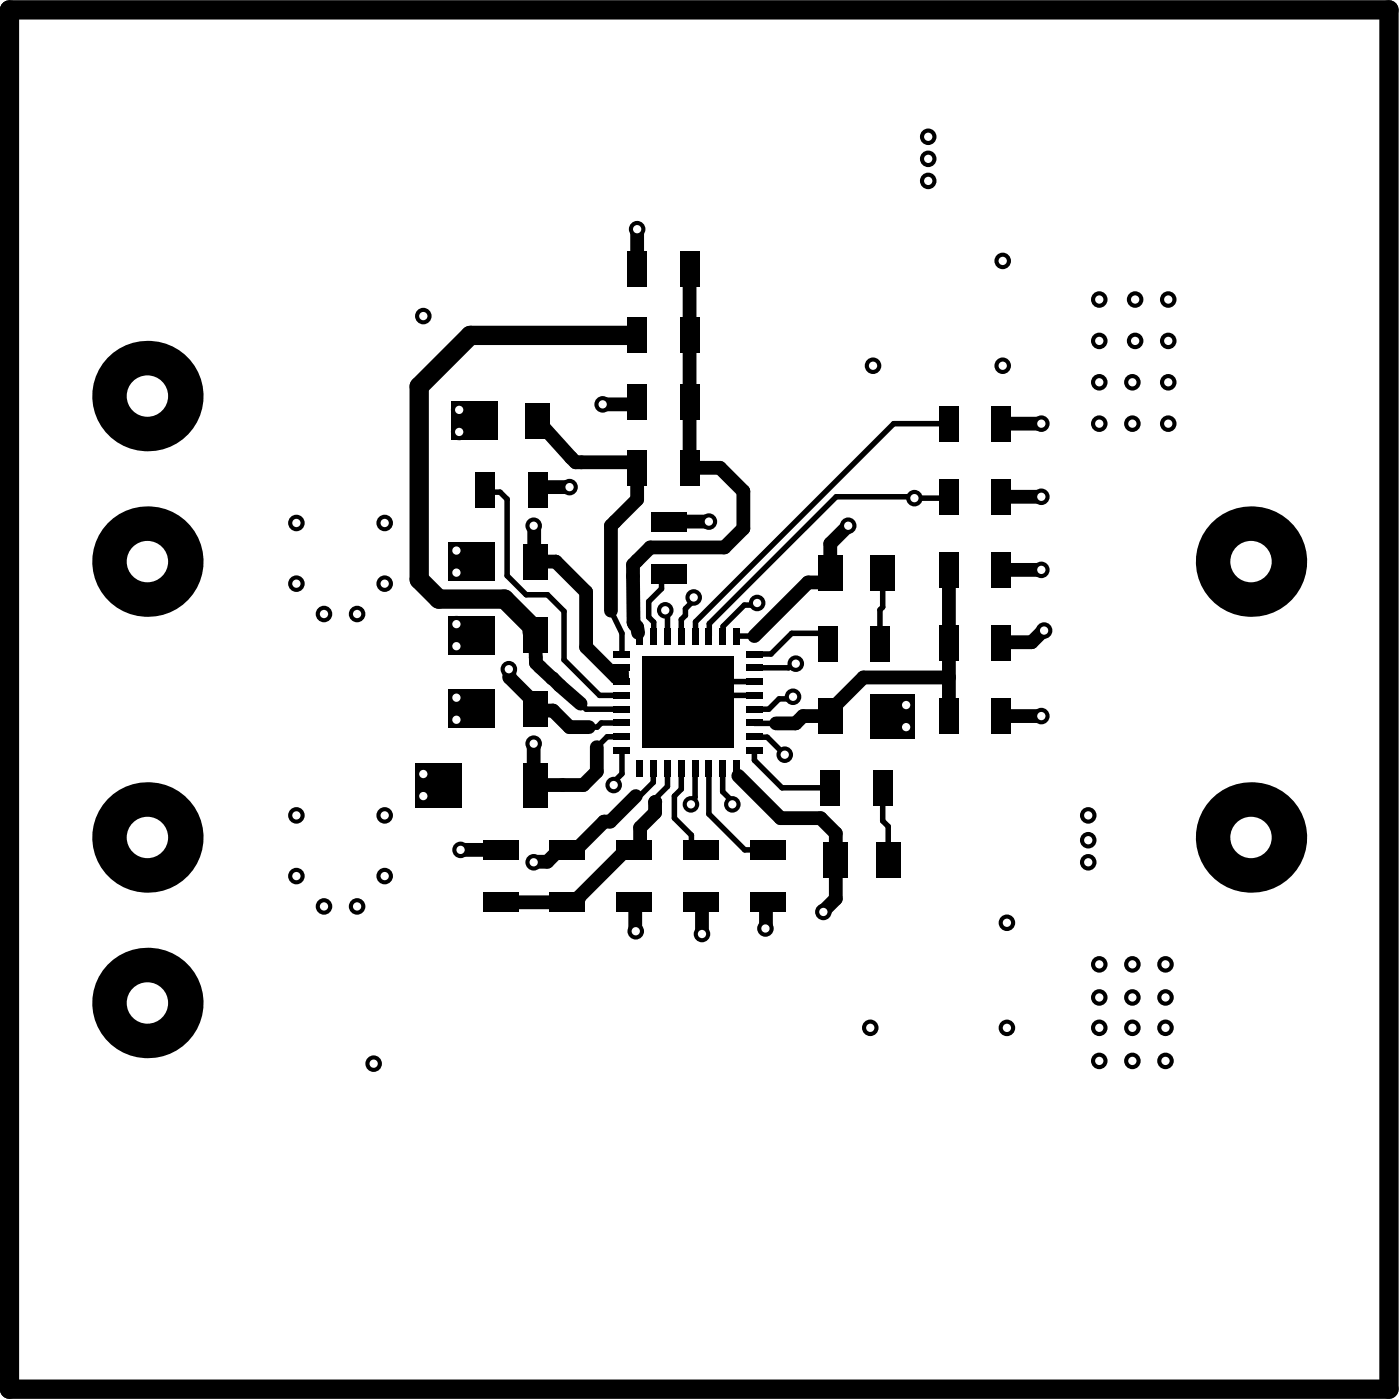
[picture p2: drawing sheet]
<svg xmlns="http://www.w3.org/2000/svg" width="169mm" height="169mm" viewBox="0 0 169 169" stroke-linecap="round" stroke-linejoin="round" font-family="sans-serif">
<path d="M1.1 1.2h166.6v166.5h-166.6zM76.9 40.5h-20.1l-6.2 6.1v23.4l2.4 2.3h7.9l3.3 3.4v.6l.4 .4" fill="none" stroke="#000" stroke-width="2.3"/>
<g fill="#000">
<path d="M54.4 48.5h5.7v4.6h-5.7zM54.1 74.3h5.7v4.7h-5.7zM54.1 65.5h5.7v4.6h-5.7zM50.1 92.1h5.7v5.3h-5.7zM54.1 83.2h5.7v4.7h-5.7zM105 83.8h5.4v5.3h-5.4z"/>
<circle cx="105.4" cy="44.1" r="1"/>
<circle cx="114.5" cy="77.6" r=".83"/>
<circle cx="75.1" cy="90.6" r=".33"/>
<circle cx="60.4" cy="108.9" r=".83"/>
</g>
<g fill="none" stroke="#000" stroke-width="1.7">
<path d="M76.9 27.7v4.8M83.2 34.5v22h3.7l2.8 2.8v4.5l-2.3 2.3h-8.9l-2.1 2.1 .1 6.9 .4 .6 .1 .7M64.9 50.8l4.6 5h7.1l.3 .3v4.2l-3.2 3.2v10.2M65.2 58.8h3.5M72.7 48.8h3.9M120.9 60h4.8M120.9 51.1h4.8M64.4 63.5h.1v4.1h-.1M64.6 67.8h2.5l3.6 3.6v6.7l3.7 3.7h.7v-.7M64.6 76.7l.1 3.3 2.9 2.7 2.5 2.2M80.7 63h4.9M102.4 63.5l-2.2 2.1v4l-.7 .7h-2l-6.4 6.5"/>
<path d="M114.5 68.8v17.6M120.9 76.6v1M120.9 68.8h4.8M126 76.1h-.1l-1.4 1.4h-3.3l-.3-.3M61.4 80.8l.1 1 3.1 3.1M64.4 89.8v4.8M64.7 84.8l1 1h1l2 2h2.4M72 90.2v2.9l-1.6 1.7h-5.8M76.7 96.1l-3 3.1h-.8l-3.1 3h-1l-.4 .5h-1l-1.3 1.3h-1.6l-.1 .1M79.1 96.8v1.3l-1.8 1.8v2.3l-.4 .4h-.3M89.1 93.6l5.1 5.2h4.8l1.9 1.8v7.9l-1.5 1.5v.1M114.5 81.8h-10.3l-4 4v.6h-3.3l-.9 .9h-2.3"/>
<path d="M120.9 86.4h4.8M55.6 102.6h4.8M76.5 102.6l-.3 .3h-1l-5.4 5.4v.3l-.3 .3h-9.1M76.7 109.1v3.2v.1M84.7 109v3.7M92.7 108.9l-.2 .3v2.8l-.1 .1"/>
</g>
<g fill="none" stroke="#000" stroke-width=".67">
<path d="M58.6 59.1l.3 .3h1.5l.8 .9v9.2l2.3 2.3h2.6l2 2v5.8l4.3 4.3h2.7M68.6 58.8l-.4 .3M76.9 48.5l-.3 .3M114.5 60l-.1 .1h-4l-.2-.1h-9.3l-15.3 15.3v1.5M114.5 51.1h-6.6l-24 24v1.7M73.7 73.7l1.4 2.7v2.5M77.2 76.4v.4M80.3 73.7v.3l.3 .3v2.5M80.7 69.3l-.9 .8v1l-1.5 1.5v1.9l.6 .6v1.7M83.7 72.1v.4l-1 1v.8l-.5 .5v2M88.9 76.8h2.2M91.4 72.8l-.3 .2h-1.3l-2.5 2.6-.1 1.2"/>
<path d="M99.9 77.8v-.5l-.9-.9h-3.4l-2.5 2.5h-2M106.5 69.1v4.2l-.3 .3v4.2M70.1 85v-.1l.6 .7h4.4M75.1 90.6v2.8l-1 1v.4M75.1 87.3h-2.5l-.5 .5h-1M75.1 88.9h-1.8l-1.3 1.3M78.9 92.8v1.6l-1.9 1.9M80.6 92.8v2.1l-1.5 1.5v.4M82.2 92.8v2.5l-.8 .8v2.7l2.1 2v.9l.8 .9h.3M83.9 92.8v3.4l-.5 .5v.4M85.6 92.8v5.5l4.3 4.3h2.8M86.5 81.7l.5 .6h4.1"/>
<path d="M87.2 92.8v2.8l1.2 1.1v.4M88.9 92.8v.7l.2 .1M91.1 83.9h-7.2l-.8 .9v-.7M91.1 87.3h2.6M91.1 90.6v1.2l3.3 3.3h5.8M91.1 88.9l1.5 .1 2.1 2.1M95.7 84.1l-.2 .3h-1.5l-1.2 1.2h-1.7M96.1 80.1h-.4l-.5 .5h-4.1M106.5 95.1v4l.7 .7v3.9M76.6 108.9l.1 .2M84.6 108.9l.1 .1"/>
</g>
<circle cx="105.4" cy="44.1" r=".5" fill="#fff"/>
<circle cx="64.4" cy="104.1" r="1" fill="#000"/>
<circle cx="64.4" cy="104.1" r=".5" fill="#fff"/>
<circle cx="68.7" cy="58.8" r="1" fill="#000"/>
<circle cx="68.7" cy="58.8" r=".5" fill="#fff"/>
<circle cx="121.5" cy="111.4" r="1" fill="#000"/>
<circle cx="121.5" cy="111.4" r=".5" fill="#fff"/>
<circle cx="121.5" cy="124.1" r="1" fill="#000"/>
<circle cx="121.5" cy="124.1" r=".5" fill="#fff"/>
<circle cx="55.6" cy="102.6" r="1" fill="#000"/>
<circle cx="55.6" cy="102.6" r=".5" fill="#fff"/>
<circle cx="99.4" cy="110.1" r="1" fill="#000"/>
<circle cx="99.4" cy="110.1" r=".5" fill="#fff"/>
<circle cx="83.1" cy="84.1" r="1" fill="#000"/>
<circle cx="83.1" cy="84.1" r=".5" fill="#fff"/>
<circle cx="83.7" cy="72.1" r="1" fill="#000"/>
<circle cx="83.7" cy="72.1" r=".5" fill="#fff"/>
<circle cx="136.7" cy="128.1" r="1" fill="#000"/>
<circle cx="136.7" cy="128.1" r=".5" fill="#fff"/>
<circle cx="136.7" cy="124.1" r="1" fill="#000"/>
<circle cx="136.7" cy="124.1" r=".5" fill="#fff"/>
<circle cx="136.7" cy="120.4" r="1" fill="#000"/>
<circle cx="136.7" cy="120.4" r=".5" fill="#fff"/>
<circle cx="136.7" cy="116.4" r="1" fill="#000"/>
<circle cx="136.7" cy="116.4" r=".5" fill="#fff"/>
<circle cx="132.7" cy="128.1" r="1" fill="#000"/>
<circle cx="132.7" cy="128.1" r=".5" fill="#fff"/>
<circle cx="140.7" cy="128.1" r="1" fill="#000"/>
<circle cx="140.7" cy="128.1" r=".5" fill="#fff"/>
<circle cx="132.7" cy="124.1" r="1" fill="#000"/>
<circle cx="132.7" cy="124.1" r=".5" fill="#fff"/>
<circle cx="140.7" cy="124.1" r="1" fill="#000"/>
<circle cx="140.7" cy="124.1" r=".5" fill="#fff"/>
<circle cx="132.7" cy="120.4" r="1" fill="#000"/>
<circle cx="132.7" cy="120.4" r=".5" fill="#fff"/>
<circle cx="140.7" cy="120.4" r="1" fill="#000"/>
<circle cx="140.7" cy="120.4" r=".5" fill="#fff"/>
<circle cx="140.7" cy="116.4" r="1" fill="#000"/>
<circle cx="140.7" cy="116.4" r=".5" fill="#fff"/>
<circle cx="132.7" cy="116.4" r="1" fill="#000"/>
<circle cx="132.7" cy="116.4" r=".5" fill="#fff"/>
<circle cx="136.7" cy="51.1" r="1" fill="#000"/>
<circle cx="136.7" cy="51.1" r=".5" fill="#fff"/>
<circle cx="136.7" cy="46.1" r="1" fill="#000"/>
<circle cx="136.7" cy="46.1" r=".5" fill="#fff"/>
<circle cx="137" cy="41.1" r="1" fill="#000"/>
<circle cx="137" cy="41.1" r=".5" fill="#fff"/>
<circle cx="137" cy="36.2" r="1" fill="#000"/>
<circle cx="137" cy="36.2" r=".5" fill="#fff"/>
<circle cx="132.7" cy="51.1" r="1" fill="#000"/>
<circle cx="132.7" cy="51.1" r=".5" fill="#fff"/>
<circle cx="141" cy="51.1" r="1" fill="#000"/>
<circle cx="141" cy="51.1" r=".5" fill="#fff"/>
<circle cx="132.7" cy="46.1" r="1" fill="#000"/>
<circle cx="132.7" cy="46.1" r=".5" fill="#fff"/>
<circle cx="141" cy="46.1" r="1" fill="#000"/>
<circle cx="141" cy="46.1" r=".5" fill="#fff"/>
<circle cx="141" cy="41.1" r="1" fill="#000"/>
<circle cx="141" cy="41.1" r=".5" fill="#fff"/>
<circle cx="132.7" cy="41.1" r="1" fill="#000"/>
<circle cx="132.7" cy="41.1" r=".5" fill="#fff"/>
<circle cx="132.7" cy="36.2" r="1" fill="#000"/>
<circle cx="132.7" cy="36.2" r=".5" fill="#fff"/>
<circle cx="141" cy="36.2" r="1" fill="#000"/>
<circle cx="141" cy="36.2" r=".5" fill="#fff"/>
<circle cx="61.4" cy="80.8" r="1" fill="#000"/>
<circle cx="61.4" cy="80.8" r=".5" fill="#fff"/>
<circle cx="109.4" cy="85.1" r="1" fill="#000"/>
<circle cx="109.4" cy="85.1" r=".5" fill="#fff"/>
<circle cx="109.4" cy="87.8" r="1" fill="#000"/>
<circle cx="109.4" cy="87.8" r=".5" fill="#fff"/>
<circle cx="51.1" cy="93.4" r="1" fill="#000"/>
<circle cx="51.1" cy="93.4" r=".5" fill="#fff"/>
<circle cx="51.1" cy="96.1" r="1" fill="#000"/>
<circle cx="51.1" cy="96.1" r=".5" fill="#fff"/>
<circle cx="55.1" cy="84.2" r="1" fill="#000"/>
<circle cx="55.1" cy="84.2" r=".5" fill="#fff"/>
<circle cx="55.1" cy="86.9" r="1" fill="#000"/>
<circle cx="55.1" cy="86.9" r=".5" fill="#fff"/>
<circle cx="55.1" cy="75.3" r="1" fill="#000"/>
<circle cx="55.1" cy="75.3" r=".5" fill="#fff"/>
<circle cx="55.1" cy="78" r="1" fill="#000"/>
<circle cx="55.1" cy="78" r=".5" fill="#fff"/>
<circle cx="55.1" cy="69.1" r="1" fill="#000"/>
<circle cx="55.1" cy="69.1" r=".5" fill="#fff"/>
<circle cx="55.1" cy="66.5" r="1" fill="#000"/>
<circle cx="55.1" cy="66.5" r=".5" fill="#fff"/>
<circle cx="55.4" cy="52.1" r="1" fill="#000"/>
<circle cx="55.4" cy="52.1" r=".5" fill="#fff"/>
<circle cx="55.4" cy="49.5" r="1" fill="#000"/>
<circle cx="55.4" cy="49.5" r=".5" fill="#fff"/>
<circle cx="131.4" cy="104.1" r="1" fill="#000"/>
<circle cx="131.4" cy="104.1" r=".5" fill="#fff"/>
<circle cx="35.8" cy="105.7" r="1" fill="#000"/>
<circle cx="35.8" cy="105.7" r=".5" fill="#fff"/>
<circle cx="35.8" cy="98.4" r="1" fill="#000"/>
<circle cx="35.8" cy="98.4" r=".5" fill="#fff"/>
<circle cx="46.4" cy="98.4" r="1" fill="#000"/>
<circle cx="46.4" cy="98.4" r=".5" fill="#fff"/>
<circle cx="46.4" cy="105.7" r="1" fill="#000"/>
<circle cx="46.4" cy="105.7" r=".5" fill="#fff"/>
<circle cx="43.1" cy="109.4" r="1" fill="#000"/>
<circle cx="43.1" cy="109.4" r=".5" fill="#fff"/>
<circle cx="39.1" cy="109.4" r="1" fill="#000"/>
<circle cx="39.1" cy="109.4" r=".5" fill="#fff"/>
<circle cx="39.1" cy="74.1" r="1" fill="#000"/>
<circle cx="39.1" cy="74.1" r=".5" fill="#fff"/>
<circle cx="43.1" cy="74.1" r="1" fill="#000"/>
<circle cx="43.1" cy="74.1" r=".5" fill="#fff"/>
<circle cx="46.4" cy="70.4" r="1" fill="#000"/>
<circle cx="46.4" cy="70.4" r=".5" fill="#fff"/>
<circle cx="46.4" cy="63.1" r="1" fill="#000"/>
<circle cx="46.4" cy="63.1" r=".5" fill="#fff"/>
<circle cx="35.8" cy="63.1" r="1" fill="#000"/>
<circle cx="35.8" cy="63.1" r=".5" fill="#fff"/>
<circle cx="131.4" cy="101.4" r="1" fill="#000"/>
<circle cx="131.4" cy="101.4" r=".5" fill="#fff"/>
<circle cx="131.4" cy="98.4" r="1" fill="#000"/>
<circle cx="131.4" cy="98.4" r=".5" fill="#fff"/>
<circle cx="112" cy="19.2" r="1" fill="#000"/>
<circle cx="112" cy="19.2" r=".5" fill="#fff"/>
<circle cx="112" cy="21.8" r="1" fill="#000"/>
<circle cx="112" cy="21.8" r=".5" fill="#fff"/>
<circle cx="74.1" cy="94.8" r="1" fill="#000"/>
<circle cx="74.1" cy="94.8" r=".5" fill="#fff"/>
<circle cx="85.6" cy="63" r="1" fill="#000"/>
<circle cx="85.6" cy="63" r=".5" fill="#fff"/>
<circle cx="76.9" cy="27.7" r="1" fill="#000"/>
<circle cx="76.9" cy="27.7" r=".5" fill="#fff"/>
<circle cx="79.9" cy="81.7" r="1" fill="#000"/>
<circle cx="79.8" cy="81.7" r=".5" fill="#fff"/>
<circle cx="86.8" cy="88.4" r="1" fill="#000"/>
<circle cx="86.8" cy="88.4" r=".5" fill="#fff"/>
<circle cx="79.5" cy="88.4" r="1" fill="#000"/>
<circle cx="79.5" cy="88.4" r=".5" fill="#fff"/>
<circle cx="112" cy="16.5" r="1" fill="#000"/>
<circle cx="112" cy="16.5" r=".5" fill="#fff"/>
<circle cx="35.8" cy="70.4" r="1" fill="#000"/>
<circle cx="35.8" cy="70.4" r=".5" fill="#fff"/>
<circle cx="84.7" cy="112.7" r="1" fill="#000"/>
<circle cx="84.7" cy="112.7" r=".5" fill="#fff"/>
<circle cx="86.5" cy="81.7" r="1" fill="#000"/>
<circle cx="86.5" cy="81.7" r=".5" fill="#fff"/>
<circle cx="126" cy="76.1" r="1" fill="#000"/>
<circle cx="126" cy="76.1" r=".5" fill="#fff"/>
<circle cx="125.7" cy="60" r="1" fill="#000"/>
<circle cx="125.7" cy="60" r=".5" fill="#fff"/>
<circle cx="45.1" cy="128.4" r="1" fill="#000"/>
<circle cx="45.1" cy="128.4" r=".5" fill="#fff"/>
<circle cx="51.1" cy="38.2" r="1" fill="#000"/>
<circle cx="51.1" cy="38.2" r=".5" fill="#fff"/>
<circle cx="76.7" cy="112.4" r="1" fill="#000"/>
<circle cx="76.7" cy="112.4" r=".5" fill="#fff"/>
<circle cx="92.4" cy="112.1" r="1" fill="#000"/>
<circle cx="92.4" cy="112.1" r=".5" fill="#fff"/>
<circle cx="96.1" cy="80.1" r="1" fill="#000"/>
<circle cx="96.1" cy="80.1" r=".5" fill="#fff"/>
<circle cx="95.7" cy="84.1" r="1" fill="#000"/>
<circle cx="95.7" cy="84.1" r=".5" fill="#fff"/>
<circle cx="110.4" cy="60.1" r="1" fill="#000"/>
<circle cx="110.4" cy="60.1" r=".5" fill="#fff"/>
<circle cx="121" cy="44.1" r="1" fill="#000"/>
<circle cx="121" cy="44.1" r=".5" fill="#fff"/>
<circle cx="121" cy="31.5" r="1" fill="#000"/>
<circle cx="121" cy="31.5" r=".5" fill="#fff"/>
<circle cx="105" cy="124.1" r="1" fill="#000"/>
<circle cx="105" cy="124.1" r=".5" fill="#fff"/>
<circle cx="72.7" cy="48.8" r="1" fill="#000"/>
<circle cx="72.7" cy="48.8" r=".5" fill="#fff"/>
<circle cx="125.7" cy="68.8" r="1" fill="#000"/>
<circle cx="125.7" cy="68.8" r=".5" fill="#fff"/>
<circle cx="64.4" cy="63.5" r="1" fill="#000"/>
<circle cx="64.4" cy="63.5" r=".5" fill="#fff"/>
<circle cx="125.7" cy="51.1" r="1" fill="#000"/>
<circle cx="125.7" cy="51.1" r=".5" fill="#fff"/>
<circle cx="102.4" cy="63.5" r="1" fill="#000"/>
<circle cx="102.4" cy="63.5" r=".5" fill="#fff"/>
<circle cx="91.4" cy="72.8" r="1" fill="#000"/>
<circle cx="91.4" cy="72.8" r=".5" fill="#fff"/>
<circle cx="80.3" cy="73.7" r="1" fill="#000"/>
<circle cx="80.3" cy="73.7" r=".5" fill="#fff"/>
<circle cx="125.7" cy="86.4" r="1" fill="#000"/>
<circle cx="125.7" cy="86.4" r=".5" fill="#fff"/>
<circle cx="64.4" cy="89.8" r="1" fill="#000"/>
<circle cx="64.4" cy="89.8" r=".5" fill="#fff"/>
<circle cx="83.4" cy="97.1" r="1" fill="#000"/>
<circle cx="83.4" cy="97.1" r=".5" fill="#fff"/>
<circle cx="88.4" cy="97.1" r="1" fill="#000"/>
<circle cx="88.4" cy="97.1" r=".5" fill="#fff"/>
<circle cx="94.7" cy="91.1" r="1" fill="#000"/>
<circle cx="94.7" cy="91.1" r=".5" fill="#fff"/>
<circle cx="151" cy="101.1" r="6.7" fill="#000"/>
<circle cx="151" cy="101.1" r="2.5" fill="#fff"/>
<circle cx="151" cy="67.8" r="6.7" fill="#000"/>
<circle cx="151" cy="67.8" r="2.5" fill="#fff"/>
<circle cx="17.8" cy="101.1" r="6.7" fill="#000"/>
<circle cx="17.8" cy="101.1" r="2.5" fill="#fff"/>
<circle cx="17.8" cy="121.1" r="6.7" fill="#000"/>
<circle cx="17.8" cy="121.1" r="2.5" fill="#fff"/>
<circle cx="17.8" cy="67.8" r="6.7" fill="#000"/>
<circle cx="17.8" cy="67.8" r="2.5" fill="#fff"/>
<circle cx="17.8" cy="47.8" r="6.7" fill="#000"/>
<circle cx="17.8" cy="47.8" r="2.5" fill="#fff"/>
<g fill="#000">
<path d="M75.7 30.3h2.4v4.4h-2.4z" fill-rule="evenodd"/>
<path d="M82.1 30.3h2.3v4.4h-2.3z" fill-rule="evenodd"/>
<path d="M57.4 57h2.4v4.3h-2.4z" fill-rule="evenodd"/>
<path d="M57.1 48.6h3v4.4h-3z" fill-rule="evenodd"/>
<path d="M63.7 57h2.4v4.3h-2.4z" fill-rule="evenodd"/>
<path d="M63.4 48.6h3v4.4h-3z" fill-rule="evenodd"/>
<path d="M75.7 46.3h2.4v4.3h-2.4z" fill-rule="evenodd"/>
<path d="M75.7 38.3h2.4v4.3h-2.4z" fill-rule="evenodd"/>
<path d="M75.7 54.3h2.4v4.3h-2.4z" fill-rule="evenodd"/>
<path d="M82.1 46.3h2.3v4.3h-2.3z" fill-rule="evenodd"/>
<path d="M82.1 38.3h2.3v4.3h-2.3z" fill-rule="evenodd"/>
<path d="M82.1 54.3h2.3v4.3h-2.3z" fill-rule="evenodd"/>
<path d="M113.4 57.8h2.3v4.3h-2.3z" fill-rule="evenodd"/>
<path d="M113.4 49h2.3v4.3h-2.3z" fill-rule="evenodd"/>
<path d="M119.7 57.8h2.3v4.3h-2.3z" fill-rule="evenodd"/>
<path d="M119.7 49h2.3v4.3h-2.3z" fill-rule="evenodd"/>
<path d="M56.8 74.5h3v4.3h-3z" fill-rule="evenodd"/>
<path d="M56.8 65.6h3v4.4h-3z" fill-rule="evenodd"/>
<path d="M63.1 74.5h3v4.3h-3z" fill-rule="evenodd"/>
<path d="M63.1 65.6h3v4.4h-3z" fill-rule="evenodd"/>
<path d="M74.1 78.6h2v.7h-2z" fill-rule="evenodd"/>
<path d="M76.9 75.8h.7v2h-.7z" fill-rule="evenodd"/>
<path d="M78.5 75.8h.8v2h-.8z" fill-rule="evenodd"/>
<path d="M78.6 68.1h4.3v2.3h-4.3z" fill-rule="evenodd"/>
<path d="M78.6 61.8h4.3v2.3h-4.3z" fill-rule="evenodd"/>
<path d="M80.2 75.8h.8v2h-.8z" fill-rule="evenodd"/>
<path d="M81.8 75.8h.8v2h-.8z" fill-rule="evenodd"/>
<path d="M83.5 75.8h.8v2h-.8z" fill-rule="evenodd"/>
<path d="M85.2 75.8h.7v2h-.7z" fill-rule="evenodd"/>
<path d="M86.8 75.8h.8v2h-.8z" fill-rule="evenodd"/>
<path d="M88.5 75.8h.8v2h-.8z" fill-rule="evenodd"/>
<path d="M90.1 78.6h2v.7h-2z" fill-rule="evenodd"/>
<path d="M98.7 75.6h2.3v4.3h-2.3z" fill-rule="evenodd"/>
<path d="M98.7 67h3v4.3h-3z" fill-rule="evenodd"/>
<path d="M105 75.6h2.4v4.3h-2.4z" fill-rule="evenodd"/>
<path d="M105 67h3v4.3h-3z" fill-rule="evenodd"/>
<path d="M113.4 75.4h2.3v4.4h-2.3z" fill-rule="evenodd"/>
<path d="M113.4 66.6h2.3v4.3h-2.3z" fill-rule="evenodd"/>
<path d="M119.7 75.4h2.3v4.4h-2.3z" fill-rule="evenodd"/>
<path d="M119.7 66.6h2.3v4.3h-2.3z" fill-rule="evenodd"/>
<path d="M52.8 92.1h3v5.3h-3z" fill-rule="evenodd"/>
<path d="M56.8 83.4h3v4.3h-3z" fill-rule="evenodd"/>
<path d="M63.1 83.4h3v4.3h-3z" fill-rule="evenodd"/>
<path d="M63.1 92.1h3v5.3h-3z" fill-rule="evenodd"/>
<path d="M74.1 85.2h2v.8h-2z" fill-rule="evenodd"/>
<path d="M74.1 83.6h2v.7h-2z" fill-rule="evenodd"/>
<path d="M74.1 86.9h2v.7h-2z" fill-rule="evenodd"/>
<path d="M74.1 81.9h2v.8h-2z" fill-rule="evenodd"/>
<path d="M74.1 80.2h2v.8h-2z" fill-rule="evenodd"/>
<path d="M74.1 88.5h2v.8h-2z" fill-rule="evenodd"/>
<path d="M74.1 90.2h2v.8h-2z" fill-rule="evenodd"/>
<path d="M76.9 91.8h.7v2h-.7z" fill-rule="evenodd"/>
<path d="M77.6 79.3h11v11h-11z" fill-rule="evenodd"/>
<path d="M78.5 91.8h.8v2h-.8z" fill-rule="evenodd"/>
<path d="M80.2 91.8h.8v2h-.8z" fill-rule="evenodd"/>
<path d="M81.8 91.8h.8v2h-.8z" fill-rule="evenodd"/>
<path d="M83.5 91.8h.8v2h-.8z" fill-rule="evenodd"/>
<path d="M85.2 91.8h.7v2h-.7z" fill-rule="evenodd"/>
<path d="M86.8 91.8h.8v2h-.8z" fill-rule="evenodd"/>
<path d="M88.5 91.8h.8v2h-.8z" fill-rule="evenodd"/>
<path d="M90.1 85.2h2v.8h-2z" fill-rule="evenodd"/>
<path d="M90.1 90.2h2v.8h-2z" fill-rule="evenodd"/>
<path d="M90.1 80.2h2v.8h-2z" fill-rule="evenodd"/>
<path d="M90.1 88.5h2v.8h-2z" fill-rule="evenodd"/>
<path d="M90.1 86.9h2v.7h-2z" fill-rule="evenodd"/>
<path d="M90.1 83.6h2v.7h-2z" fill-rule="evenodd"/>
<path d="M90.1 81.9h2v.8h-2z" fill-rule="evenodd"/>
<path d="M99 92.9h2.4v4.4h-2.4z" fill-rule="evenodd"/>
<path d="M98.7 84.3h3v4.3h-3z" fill-rule="evenodd"/>
<path d="M105.4 92.9h2.3v4.4h-2.3z" fill-rule="evenodd"/>
<path d="M105 84.3h3v4.3h-3z" fill-rule="evenodd"/>
<path d="M113.4 84.3h2.3v4.3h-2.3z" fill-rule="evenodd"/>
<path d="M119.7 84.3h2.3v4.3h-2.3z" fill-rule="evenodd"/>
<path d="M58.3 101.4h4.3v2.3h-4.3z" fill-rule="evenodd"/>
<path d="M58.3 107.7h4.3v2.4h-4.3z" fill-rule="evenodd"/>
<path d="M66.3 107.7h4.4v2.4h-4.4z" fill-rule="evenodd"/>
<path d="M66.3 101.4h4.4v2.3h-4.4z" fill-rule="evenodd"/>
<path d="M74.4 107.7h4.3v2.4h-4.3z" fill-rule="evenodd"/>
<path d="M74.4 101.4h4.3v2.3h-4.3z" fill-rule="evenodd"/>
<path d="M82.5 101.4h4.3v2.3h-4.3z" fill-rule="evenodd"/>
<path d="M82.5 107.7h4.3v2.4h-4.3z" fill-rule="evenodd"/>
<path d="M90.6 107.7h4.3v2.4h-4.3z" fill-rule="evenodd"/>
<path d="M90.6 101.4h4.3v2.3h-4.3z" fill-rule="evenodd"/>
<path d="M99.4 101.6h3v4.3h-3z" fill-rule="evenodd"/>
<path d="M105.7 101.6h3v4.3h-3z" fill-rule="evenodd"/>
</g>
</svg>
